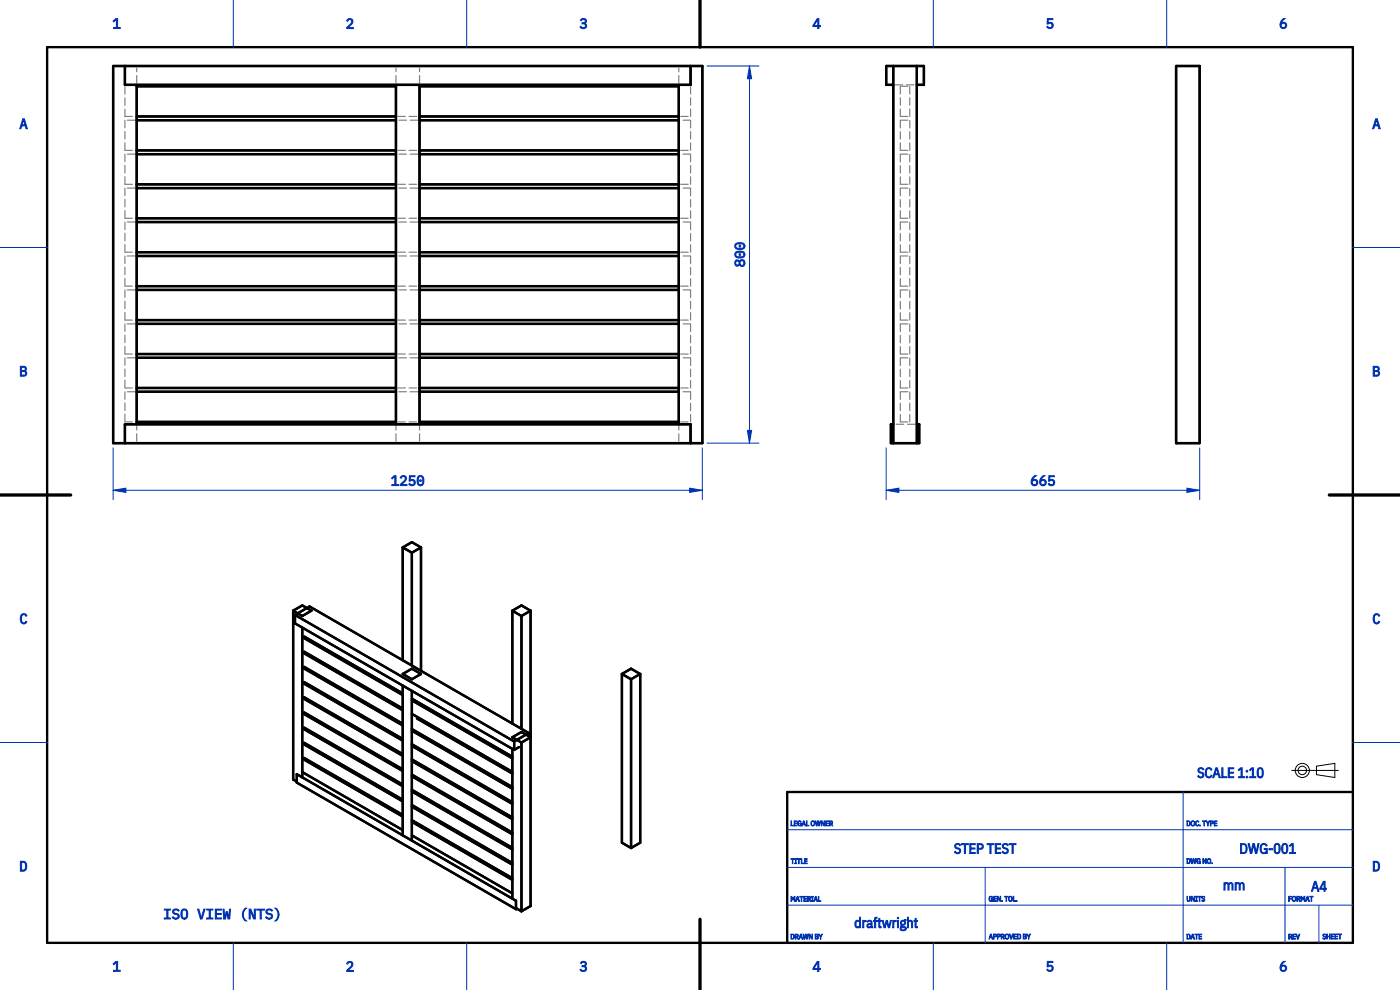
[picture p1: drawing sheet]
<svg xmlns="http://www.w3.org/2000/svg" width="297mm" height="210mm" viewBox="0 0 297 210" stroke-linecap="round" stroke-linejoin="round" font-family="sans-serif">
<defs><g id="words">
<g font-size="3" fill="#0033b2">
<text x="23.9" y="6.1">1</text>
<text x="73.4" y="6.1">2</text>
<text x="122.8" y="6.1">3</text>
<text x="172.3" y="6.1">4</text>
<text x="221.9" y="6.1">5</text>
<text x="271.3" y="6.1">6</text>
<text x="4.1" y="27.4">A</text>
<text x="291.1" y="27.4">A</text>
<text x="4.1" y="79.9">B</text>
<text x="291.1" y="79.9">B</text>
<text x="4.1" y="132.4">C</text>
<text x="291.1" y="132.4">C</text>
<text x="4.1" y="184.9">D</text>
<text x="291.1" y="184.9">D</text>
<text x="259.4" y="189.1">mm</text>
<text x="278.1" y="189.1">A4</text>
<text x="23.9" y="206.1">1</text>
<text x="73.4" y="206.1">2</text>
<text x="122.8" y="206.1">3</text>
<text x="172.3" y="206.1">4</text>
<text x="221.9" y="206.1">5</text>
<text x="271.3" y="206.1">6</text>
</g>
</g></defs>
<g fill="none" stroke="#000" stroke-width=".5">
<path d="M10 10h277v190h-277zM24 14h125v80h-125zM26.5 14v4h120v-4M29 18.3h55M29 18v72M84 18v72M89 18.3h55M89 18v72M144 18v72M189.5 18h-1.5v-4h8v4h-1.5M189.5 14v80M194.5 14v80"/>
<path d="M249.5 14h5v80h-5zM29 39.9h55M29 39.1h55M29 32.7h55M29 31.9h55M29 25.5h55M29 24.7h55M89 39.9h55M89 39.1h55M89 32.7h55M89 31.9h55M89 25.5h55"/>
<path d="M89 24.7h55M29 54.3h55M29 53.5h55M29 47.1h55M29 46.3h55M89 54.3h55M89 53.5h55M89 47.1h55M89 46.3h55M29 75.9h55M29 75.1h55M29 68.7h55"/>
<path d="M29 67.9h55M29 61.5h55M29 60.7h55M89 75.9h55M89 75.1h55M89 68.7h55M89 67.9h55M89 61.5h55M89 60.7h55M26.5 94v-4h120v4M29 89.5h55M29 83.1h55"/>
<path d="M29 82.3h55M89 89.5h55M89 83.1h55M89 82.3h55M189.5 90h-.5v4h6v-4h-.5M85.4 116.1l2 1.1M85.4 116.1l2-1.1 1.9 1.1M85.4 116.1v24M87.4 117.2v24M89.3 116.1l-1.9 1.1M89.3 116.1v26.2M62.2 129.5v35.8l.8 .5"/>
<path d="M62.2 129.5l1.9-1.1 2 1.1-2 1.2zM62.6 130.4v1.8l46.5 26.9M62.6 130.4l46.5 26.9M62.6 130.4l3.1-1.8 46.5 26.9M64.1 133.1v31.8M64.5 138.6l20.9 12.1M64.5 138.2l20.9 12.1M64.5 135.4l20.9 12M64.5 135l20.9 12.1M108.7 129.5l1.9-1.1 2 1.1M108.7 129.5l1.9 1.2M108.7 129.5v24"/>
<path d="M110.6 130.7v23.9M112.6 129.5l-2 1.2M112.6 129.5v62.7l-2 1.1M64.5 157.9l20.9 12.1M64.5 157.6l20.9 12M64.5 154.7l20.9 12.1M64.5 154.3l20.9 12.1M64.5 151.5l20.9 12M64.5 151.1l20.9 12.1M64.5 148.2l20.9 12.1M64.5 147.9l20.9 12.1M64.5 145l20.9 12.1"/>
<path d="M64.5 144.7l20.9 12M64.5 141.8l20.9 12.1M64.5 141.4l20.9 12.1M85.4 143l2-1.2 1.9 1.2-1.9 1.1zM85.4 145.4v31.8M87.4 158.2l21.3 12.3M87.4 157.9l21.3 12.3M87.4 155l21.3 12.3M87.4 154.6l21.3 12.3M87.4 151.4l21.3 12.3M87.4 148.6l21.3 12.3M87.4 148.2l21.3 12.3"/>
<path d="M87.4 146.5v31.8M88.5 152.4l20.2 11.7M108.7 156.4l1.9-1.1 2 1.1-2 1.1zM108.7 158.9v31.7M109.1 157.3v1.8M110.1 158.5l-1 .6M110.6 157.5v35.8M112.2 155.5l-3.1 1.8M112.2 155.5v.7M131.9 143l2-1.2 1.9 1.2M131.9 143l2 1.1M131.9 143v35.8l2 1.1"/>
<path d="M133.9 144.1v35.8M135.8 143v35.8l-1.9 1.1M135.8 143l-1.9 1.1M63 164.2l46.5 26.9v1.8l-46.5-26.9zM64.1 163.8l21.3 12.3M64.5 161.1l20.9 12.1M64.5 160.8l20.9 12.1M87.4 177.2l21.3 12.3M87.4 174.3l21.3 12.3M87.4 174l21.3 12.3M87.4 171.1l21.3 12.3M87.4 170.8l21.3 12.3"/>
<path d="M87.4 167.9l21.3 12.3M87.4 167.5l21.3 12.3M87.4 164.7l21.3 12.3M87.4 164.3l21.3 12.3M87.4 161.4l21.3 12.4M87.4 161.1l21.3 12.3M287 168h-120v32M109.5 192.9l.2-.2 .9 .6"/>
</g>
<g fill="none" stroke="#7f7f7f" stroke-width=".25" stroke-dasharray="1.6 .8">
<path d="M26.5 18.4v6.3M29 17.6v-3.2M84 17.6v-3.2M89 17.6v-3.2M144 17.6v-3.2M189.9 18h4.2M191 18.3h2M26.5 39.1h2.1M26.5 31.9h2.1M26.5 24.7h2.1M26.5 39.9v6.4M26.5 32.7v6.4"/>
<path d="M26.5 25.5v6.4M28.6 39.9h-2.1M28.6 32.7h-2.1M28.6 25.5h-2.1M84.4 39.1h4.2M84.4 31.9h4.2M84.4 24.7h4.2M88.6 39.9h-4.2M88.6 32.7h-4.2M88.6 25.5h-4.2M144.4 39.1h2.1M144.4 31.9h2.1"/>
<path d="M144.4 24.7h2.1M146.5 39.9h-2.1M146.5 32.7h-2.1M146.5 25.5h-2.1M146.5 39.1v-6.4M146.5 31.9v-6.4M146.5 24.7v-6.3M191 39.1v-6.4M191 31.9v-6.4M191 24.7v-6.4M191 39.9h2M191 39.1h2"/>
<path d="M191 32.7h2M191 31.9h2M191 25.5h2M191 24.7h2M193 39.1v-6.4M193 31.9v-6.4M193 24.7v-6.4M26.5 53.5h2.1M26.5 46.3h2.1M26.5 47.1v6.4M26.5 54.3v6.4M28.6 54.3h-2.1"/>
<path d="M28.6 47.1h-2.1M84.4 53.5h4.2M84.4 46.3h4.2M88.6 54.3h-4.2M88.6 47.1h-4.2M144.4 53.5h2.1M144.4 46.3h2.1M146.5 54.3h-2.1M146.5 47.1h-2.1M146.5 53.5v-6.4M146.5 46.3v-6.4M191 53.5v-6.4"/>
<path d="M191 46.3v-6.4M191 54.3h2M191 53.5h2M191 47.1h2M191 46.3h2M193 53.5v-6.4M193 46.3v-6.4M26.5 75.1h2.1M26.5 67.9h2.1M26.5 60.7h2.1M26.5 68.7v6.4M26.5 61.5v6.4"/>
<path d="M26.5 75.9v6.4M28.6 75.9h-2.1M28.6 68.7h-2.1M28.6 61.5h-2.1M84.4 75.1h4.2M84.4 67.9h4.2M84.4 60.7h4.2M88.6 75.9h-4.2M88.6 68.7h-4.2M88.6 61.5h-4.2M144.4 75.1h2.1M144.4 67.9h2.1"/>
<path d="M144.4 60.7h2.1M146.5 75.9h-2.1M146.5 68.7h-2.1M146.5 61.5h-2.1M146.5 75.1v-6.4M146.5 67.9v-6.4M146.5 60.7v-6.4M191 75.1v-6.4M191 67.9v-6.4M191 60.7v-6.4M191 75.9h2M191 75.1h2"/>
<path d="M191 68.7h2M191 67.9h2M191 61.5h2M191 60.7h2M193 75.1v-6.4M193 67.9v-6.4M193 60.7v-6.4M26.5 89.5h2.1M26.5 82.3h2.1M26.5 83.1v6.4M28.6 83.1h-2.1M29 93.6v-3.2"/>
<path d="M84 93.6v-3.2M84.4 89.5h4.2M84.4 82.3h4.2M88.6 83.1h-4.2M89 93.6v-3.2M144 93.6v-3.2M144.4 89.5h2.1M144.4 82.3h2.1M146.5 83.1h-2.1M146.5 89.5v-6.4M146.5 82.3v-6.4M191 89.5v-6.4"/>
<path d="M191 82.3v-6.4M191 89.5h2M191 83.1h2M191 82.3h2M193 89.5v-6.4M193 82.3v-6.4M194.1 90h-4.2"/>
</g>
<g fill="none" stroke="#0033b2" stroke-width=".21">
<path d="M49.5 0v10M99 0v10M148.5 0v10M198 0v10M247.5 0v10M150 14h11M159 14v80M0 52.5h10M287 52.5h10M24 95v11M149 95v11M150 94h11"/>
<path d="M188 95v11M254.5 95v11M0 105h10M24 104h125M188 104h66.5M287 105h10M0 157.5h10M287 157.5h10M167 176h120M251 168v32M49.5 200v10M99 200v10"/>
<path d="M148.5 200v10M167 184h120M167 192h120M198 200v10M209 184v16M247.5 200v10M272.6 184v16M279.8 192v8"/>
</g>
<g fill="#0033b2" stroke="#0033b2" stroke-width=".21">
<path d="M24 104l2.7-.4v.9z"/>
<path d="M146.3 103.6l2.7 .4-2.7 .5z"/>
<path d="M188 104l2.7-.4v.9z"/>
<path d="M251.8 103.6l2.7 .4-2.7 .5z"/>
<path d="M158.6 91.3h.9l-.5 2.7z"/>
<path d="M159 14l.5 2.7h-.9z"/>
<path d="M83.1 101.4l.5-.5h.4v1.9h.6v.2h-1.4v-.2h.6v-1.7l-.6 .5zM85.1 101a.72 .72 0 0 1 1.1 .3 .72 .72 0 0 1-.4 1l-.6 .5h1.1v.2h-1.4v-.3l.7-.6a.5 .5 0 0 0 .4-.6 .5 .5 0 0 0-.7-.3l-.2 .2h-.2zM86.9 100.9h1.1v.2h-.9l-.1 .8a.68 .68 0 0 1 1 .1 .68 .68 0 0 1-.1 1 .68 .68 0 0 1-1-.1l-.2-.2 .2-.2a.47 .47 0 0 0 .7 .3 .47 .47 0 0 0 .1-.7 .47 .47 0 0 0-.7 0h-.2zM88.7 101a.78 .78 0 0 1 1 .1 .78 .78 0 0 1 .2 .9 .79 .79 0 0 1-.7 1 .79 .79 0 0 1-.7-1zM88.9 101.2l-.2 .4a.99 .99 0 0 0 .4 1.2 .67 .67 0 0 0 .6-1 .5 .5 0 0 0-.2-.6 .5 .5 0 0 0-.6 0zM89 101.9a.2 .2 0 0 1 .4 0 .2 .2 0 0 1-.4 0z"/>
<path d="M219.2 101.1l.3-.2h.3l-.5 .5-.3 .6a.68 .68 0 0 1 1 0 .68 .68 0 0 1-.1 1 .68 .68 0 0 1-1-.2 1.33 1.33 0 0 1 .3-1.7zM219 102.4a.47 .47 0 0 0 .9 0 .47 .47 0 0 0-.9 0zM221 101.1l.3-.2h.3l-.5 .5-.3 .6a.68 .68 0 0 1 1 0 .68 .68 0 0 1-.1 1 .68 .68 0 0 1-1-.2 1.33 1.33 0 0 1 .3-1.7zM220.8 102.4a.47 .47 0 0 0 .9 0 .47 .47 0 0 0-.9 0zM222.5 100.9h1.2v.2h-1v.8a.68 .68 0 0 1 .9 .1 .68 .68 0 0 1-.1 1 .68 .68 0 0 1-1-.1l-.1-.2 .2-.2a.47 .47 0 0 0 .6 .3 .47 .47 0 0 0 .2-.7 .47 .47 0 0 0-.7 0h-.3z"/>
<path d="M156 55.3a.53 .53 0 0 1 .9 .2 .63 .63 0 0 1 .9-.3 .63 .63 0 0 1 .2 .9 .57 .57 0 0 1-.6 .4 .57 .57 0 0 1-.5-.4 .59 .59 0 0 1-.9 .2 .59 .59 0 0 1-.1-.9zM157.1 55.4a.48 .48 0 0 0 .1 .8 .48 .48 0 0 0 .7-.3 .48 .48 0 0 0-.5-.6zM156 55.8a.41 .41 0 0 0 .8 0 .41 .41 0 0 0-.8 0zM156 53.5l.8-.2a.84 .84 0 0 1 1 .2 .84 .84 0 0 1 .1 1l-.8 .2a.84 .84 0 0 1-1-.2 .84 .84 0 0 1-.1-1zM156.2 53.7a.5 .5 0 0 0 0 .6 .5 .5 0 0 0 .6 .2 .67 .67 0 0 0 1-.6 1.06 1.06 0 0 0-1.3-.3zM156.7 54a.2 .2 0 0 1 .4 0 .2 .2 0 0 1-.4 0zM156 51.7l.8-.2a.84 .84 0 0 1 1 .2 .84 .84 0 0 1 .1 1l-.8 .2a.84 .84 0 0 1-1-.2 .84 .84 0 0 1-.1-1zM156.2 51.9a.5 .5 0 0 0 0 .6 .5 .5 0 0 0 .6 .2 .67 .67 0 0 0 1-.6 1.06 1.06 0 0 0-1.3-.3zM156.7 52.2a.2 .2 0 0 1 .4 0 .2 .2 0 0 1-.4 0z"/>
<path d="M167.8 174.1h.1v1l.4 .1h-.5zM168.5 174.1h.6l-.5 .1v.4h.4l-.4 .1v.4l.5 .1h-.6zM169.3 174.2l.4-.1 .3 .2-.1 .1a.27 .27 0 0 0-.4-.2 .27 .27 0 0 0-.1 .3v.3a.25 .25 0 0 0 .1 .3 .25 .25 0 0 0 .3-.1 .25 .25 0 0 0-.1-.4h.3v.6l-.1-.2-.2 .2a.53 .53 0 0 1-.5-.3 .53 .53 0 0 1 .1-.7zM170.4 174.1h.2l.3 1.1-.2-.3h-.4l-.2 .3zM170.5 174.2l-.1 .6h.3zM171.1 174.1h.1v1l.4 .1h-.5zM172.1 174.2a.47 .47 0 0 1 .7 .5 .47 .47 0 0 1-.7 .4zM172.2 174.3v.5a.27 .27 0 0 0 .2 .3 .27 .27 0 0 0 .3-.3l-.1-.5zM172.9 174.1h.2l.1 1 .2-1h.2l.2 1 .2-1h.1l-.2 1.1h-.2l-.2-1-.2 1h-.1zM174.2 174.1h.2l.4 .9v-.9h.2v1.1h-.2l-.4-.9v.9h-.2zM175.2 174.1h.6l-.5 .1v.4h.5l-.5 .1v.4l.5 .1h-.6zM176 174.1l.6 .2-.2 .4 .3 .5h-.2l-.2-.5h-.2v.5h-.1zM176.1 174.2v.4h.4v-.3z"/>
<path d="M251.8 174.1a.57 .57 0 0 1 .7 .3 .57 .57 0 0 1-.2 .8h-.5zM251.9 174.2v.9h.2a.44 .44 0 0 0 .3-.5 .44 .44 0 0 0-.5-.4zM252.8 174.2a.47 .47 0 0 1 .7 .5 .47 .47 0 0 1-.7 .4zM252.9 174.3l-.1 .5a.27 .27 0 0 0 .3 .3 .27 .27 0 0 0 .2-.3v-.5zM253.8 174.2a.26 .26 0 0 1 .3-.1 .26 .26 0 0 1 .1 .3 .25 .25 0 0 0-.3-.2 .25 .25 0 0 0-.1 .3v.3a.25 .25 0 0 0 .1 .3 .25 .25 0 0 0 .3-.2 .31 .31 0 0 1-.3 .3 .31 .31 0 0 1-.3-.4zM254.5 175.1a.1 .1 0 0 1 .2 0 .1 .1 0 0 1-.2 0zM255.1 174.1h.7l-.3 .1v1h-.1v-1zM255.9 174.1h.1l.2 .5 .4-.5-.3 .7v.4h-.1v-.4zM256.8 174.1l.5 .1 .1 .2-.1 .3h-.4v.5h-.1zM256.9 174.2v.4h.4v-.3zM257.6 174.1h.6l-.5 .1v.4h.4l-.4 .1v.4l.5 .1h-.6z"/>
<path d="M167.8 182.2h.7l-.3 .1v.9h-.1v-.9zM168.6 182.2h.4l-.1 .1v.8l.1 .1h-.4l.2-.1v-.8zM169.1 182.2h.7l-.3 .1v.9h-.1v-.9zM170 182.2h.1v.9l.4 .1h-.5zM170.7 182.2h.5l-.4 .1v.3h.4l-.4 .1v.4l.4 .1h-.5z"/>
<path d="M202.7 179.1l.7-.2 .4 .4-.2 .1a.42 .42 0 0 0-.5-.4 .42 .42 0 0 0-.3 .5 .42 .42 0 0 0 .5 .4 .66 .66 0 0 1 .4 1 .66 .66 0 0 1-1.1 0l-.1-.2 .1-.1a.44 .44 0 0 0 .8 .2 .44 .44 0 0 0-.2-.7 .62 .62 0 0 1-.6-.3 .62 .62 0 0 1 .1-.7zM204 179h1.4v.2h-.6v1.8h-.2v-1.8h-.6zM205.7 179h1.2v.2h-.9v.7h.8v.2h-.8v.7h.9v.2h-1.2zM207.3 179h.8a.6 .6 0 0 1 .5 .5 .6 .6 0 0 1-.5 .6h-.5v.9h-.3zM207.6 179.2v.7h.6l.1-.6zM209.4 179h1.4v.2h-.6v1.8h-.2v-1.8h-.6zM211.1 179h1.2v.2h-.9v.7h.8v.2h-.8v.7h.9v.2h-1.2zM212.8 179.1l.7-.2 .4 .4-.2 .1a.42 .42 0 0 0-.5-.4 .42 .42 0 0 0-.3 .5 .42 .42 0 0 0 .5 .4 .66 .66 0 0 1 .4 1 .66 .66 0 0 1-1.1 0l-.1-.2 .2-.1a.44 .44 0 0 0 .7 .2 .44 .44 0 0 0-.2-.7 .62 .62 0 0 1-.6-.3 .62 .62 0 0 1 .1-.7zM214.1 179h1.4v.2h-.6v1.8h-.2v-1.8h-.6z"/>
<path d="M251.8 182.1a.57 .57 0 0 1 .7 .3 .57 .57 0 0 1-.2 .8h-.5zM251.9 182.2v.9h.2a.44 .44 0 0 0 .3-.5 .44 .44 0 0 0-.5-.4zM252.6 182.1h.1l.2 1 .2-1h.2l.2 1 .1-1h.2l-.3 1.1h-.1l-.2-1-.2 1h-.2zM254 182.2l.4-.1 .2 .2-.1 .1a.27 .27 0 0 0-.3-.2 .27 .27 0 0 0-.2 .3v.3a.25 .25 0 0 0 .1 .3 .25 .25 0 0 0 .4-.1 .25 .25 0 0 0-.2-.4h.3v.6l-.1-.2-.1 .2a.53 .53 0 0 1-.6-.3 .53 .53 0 0 1 .2-.7zM255.2 182.1h.1l.5 .9v-.9h.1v1.1h-.2l-.4-.9v.9h-.1zM256.2 182.2a.47 .47 0 0 1 .7 .5 .47 .47 0 0 1-.7 .4zM256.3 182.3l-.1 .5a.27 .27 0 0 0 .3 .3 .27 .27 0 0 0 .3-.3l-.1-.5zM257.1 183.1a.09 .09 0 0 1 .1 0 .09 .09 0 0 1-.1 0z"/>
<path d="M263.2 179a1.19 1.19 0 0 1 1.2 .2 1.14 1.14 0 0 1 .1 1.4 1.14 1.14 0 0 1-1.3 .4zM263.4 179.2v1.6h.4a.93 .93 0 0 0 .6-.8 .93 .93 0 0 0-.6-.8zM264.8 179h.2l.4 1.8 .4-1.8h.3l.4 1.8 .4-1.8h.2l-.5 2h-.3l-.3-1.8-.5 1.8h-.2zM267.5 179.2a.77 .77 0 0 1 1.3 .2l-.2 .1a.54 .54 0 0 0-.6-.4 .54 .54 0 0 0-.4 .7v.4a.54 .54 0 0 0 .5 .7 .54 .54 0 0 0 .5-.7h-.4v-.2h.6v1h-.2v-.2a.76 .76 0 0 1-1 .2 .76 .76 0 0 1-.3-1zM269.2 180h.7v.3h-.7zM270.5 179.1a.73 .73 0 0 1 .9 0 .73 .73 0 0 1 .2 .9 .72 .72 0 0 1-.2 .9 .72 .72 0 0 1-1-.1l-.1-1zM270.6 179.3l-.1 1a.43 .43 0 0 0 .4 .6 .43 .43 0 0 0 .4-.6l-.1-1-.3-.2zM272.1 179.1a.73 .73 0 0 1 .9 0 .73 .73 0 0 1 .2 .9 .72 .72 0 0 1-.2 .9 .72 .72 0 0 1-.9-.1l-.2-1zM272.2 179.3l-.1 1a.43 .43 0 0 0 .4 .6 .43 .43 0 0 0 .5-.6l-.1-1-.4-.2zM273.5 179.4l.5-.4h.4v1.8h.4v.2h-1.2v-.2h.5v-1.7l-.4 .4z"/>
<path d="M167.8 190.2h.2l.2 .6 .3-.6h.1v1h-.1v-.9l-.3 .6-.3-.6v.9h-.1zM169.1 190.2h.2l.3 1-.2-.3h-.4l-.2 .3zM169.2 190.3l-.2 .5h.4zM169.7 190.2h.7l-.3 .1v.9h-.1v-.9zM170.5 190.2h.6l-.4 .1v.3h.4l-.4 .1v.4l.4 .1h-.6zM171.3 190.2l.6 .1-.1 .4 .2 .5h-.1l-.2-.5h-.3v.5h-.1zM171.4 190.3v.3h.4v-.3zM172.1 190.2h.4l-.1 .1v.8l.1 .1h-.4l.2-.1v-.8zM173 190.2h.1l.4 1-.3-.3h-.3l-.3 .3zM173 190.3l-.1 .5h.3zM173.6 190.2h.1v.9l.4 .1h-.5z"/>
<path d="M209.9 190.2l.4-.1 .3 .2-.1 .1a.27 .27 0 0 0-.4-.2 .27 .27 0 0 0-.2 .3v.3a.25 .25 0 0 0 .2 .3 .25 .25 0 0 0 .3-.1 .25 .25 0 0 0-.2-.4h.4v.6l-.2-.2-.1 .2a.53 .53 0 0 1-.6-.3 .53 .53 0 0 1 .2-.7zM210.8 190.1h.6l-.5 .1v.4h.4l-.4 .1v.4l.5 .1h-.6zM211.6 190.1h.1l.5 .9v-.9h.1v1.1h-.2l-.4-.9v.9h-.1zM212.5 191.1a.1 .1 0 0 1 .2 0 .1 .1 0 0 1-.2 0zM213.1 190.1h.7l-.3 .1v1h-.1v-1zM214.1 190.2a.47 .47 0 0 1 .7 .5 .47 .47 0 0 1-.7 .4zM214.1 190.3v.5a.27 .27 0 0 0 .2 .3 .27 .27 0 0 0 .3-.3v-.5zM215 190.1h.1v1l.4 .1h-.5zM215.6 191.1a.1 .1 0 0 1 .2 0 .1 .1 0 0 1-.2 0z"/>
<path d="M251.8 190.1h.1l.1 .9a.23 .23 0 0 0 .2 .1 .23 .23 0 0 0 .2-.3v-.7h.1v.7a.35 .35 0 0 1-.4 .4 .35 .35 0 0 1-.3-.4zM252.7 190.1h.2l.4 .9v-.9h.1v1.1h-.1l-.5-.9v.9h-.1zM253.6 190.1h.4l-.1 .1v.9l.1 .1h-.4l.2-.1v-.9zM254.1 190.1h.7l-.3 .1v1h-.1v-1zM255 190.2l.4-.1 .2 .2h-.1a.22 .22 0 0 0-.3-.1 .22 .22 0 0 0-.1 .3 .22 .22 0 0 0 .3 .1 .3 .3 0 0 1 .1 .5 .3 .3 0 0 1-.5-.2l.4 .1a.35 .35 0 0 0-.4-.4z"/>
<path d="M273.4 190.1h.6l-.5 .1v.4h.4l-.4 .1v.5h-.1zM274.2 190.2a.47 .47 0 0 1 .7 .5 .47 .47 0 0 1-.7 .4zM274.3 190.3l-.1 .5a.27 .27 0 0 0 .3 .3 .27 .27 0 0 0 .3-.3l-.1-.5zM275.1 190.1l.6 .2-.1 .4 .2 .5h-.1l-.2-.5h-.3v.5h-.1zM275.2 190.2v.4h.4v-.3zM276 190.1h.1l.3 .6 .3-.6h.1v1.1h-.1v-.9l-.3 .6-.3-.6v.9h-.1zM277.3 190.1h.2l.3 1.1-.2-.3h-.4l-.2 .3zM277.4 190.2l-.2 .6h.3zM277.9 190.1h.7l-.3 .1v1h-.2v-1z"/>
<path d="M167.8 198.2a.57 .57 0 0 1 .7 .2 .57 .57 0 0 1-.2 .8h-.5zM167.9 198.3v.8h.2a.44 .44 0 0 0 .3-.5 .44 .44 0 0 0-.5-.3zM168.7 198.2l.6 .1-.1 .4 .2 .5h-.2l-.2-.5h-.2v.5h-.1zM168.8 198.3v.3h.4v-.3zM169.8 198.2h.2l.3 1-.2-.3h-.4l-.2 .3zM169.9 198.3l-.2 .5h.3zM170.4 198.2h.1l.2 .9 .1-.9h.2l.2 .9 .2-.9h.1l-.2 1h-.2l-.2-.9-.2 .9h-.1zM171.7 198.2h.1l.4 .8v-.8h.2v1h-.2l-.4-.9v.9h-.1zM172.9 198.2l.7 .1-.2 .4 .2 .2-.1 .3h-.6zM173.1 198.7v.4h.3v-.4zM173.1 198.3v.3h.3v-.3zM173.7 198.2h.1l.3 .5 .4-.5-.3 .6v.4h-.2v-.4z"/>
<path d="M182.3 194.6h.3v2.2h-.3v-.3a.56 .56 0 0 1-.7 .3 .56 .56 0 0 1-.2-.8 .56 .56 0 0 1 .2-.7 .56 .56 0 0 1 .7 .2zM181.7 195.5a.62 .62 0 0 0-.2 .7 .62 .62 0 0 0 .6 .4l.2-.2v-.8l-.2-.2zM183 195.2h.2v.3l.5-.3v.3l-.4 .1-.1 1.2h-.2zM184 195.4l.5-.2a.46 .46 0 0 1 .5 .5v.9h.2v.2l-.4-.1v-.2a.48 .48 0 0 1-.6 .3 .48 .48 0 0 1-.3-.6 .48 .48 0 0 1 .6-.3h.3a.37 .37 0 0 0-.2-.5 .37 .37 0 0 0-.5 .2zM184.2 196.1a.31 .31 0 0 0 .2 .5 .31 .31 0 0 0 .4-.3v-.2zM185.6 194.6h.5v.2h-.3v.4h.3v.2h-.3v1.4h-.3v-1.4h-.2v-.2h.2zM186.4 194.8h.3v.4h.3v.2h-.3v1.2h.2v.2l-.5-.1v-1.3h-.2v-.2h.2zM187.2 195.2h.2l.3 1.4 .3-1.4h.3l.3 1.4 .3-1.4h.2l-.4 1.6h-.3l-.3-1.3-.3 1.3h-.3zM189.4 195.2h.2v.3l.5-.3v.3l-.5 .1v1.2h-.2zM190.4 194.7a.15 .15 0 0 1 .3 0 .15 .15 0 0 1-.3 0zM190.4 195.2h.2v1.6h-.2zM191.2 195.3l1-.3v.2l-.3 .1a.61 .61 0 0 1 .1 .8 .61 .61 0 0 1-.7 .2v.2l.5 .1a.46 .46 0 0 1 .4 .5 .46 .46 0 0 1-.6 .3 .41 .41 0 0 1-.6-.1 .41 .41 0 0 1 .2-.6 .27 .27 0 0 1-.1-.3 .27 .27 0 0 1 .2-.2l-.2-.3zM191.2 196.8v.1a.43 .43 0 0 0 .4 .4 .43 .43 0 0 0 .4-.4zM191.2 195.8a.35 .35 0 0 0 .7 0 .35 .35 0 0 0-.7 0zM192.5 194.6h.2v.9a.46 .46 0 0 1 .6-.3 .46 .46 0 0 1 .3 .6v1h-.2v-1a.32 .32 0 0 0-.3-.4 .32 .32 0 0 0-.4 .3v1.1h-.2zM194.1 194.8h.2v.4h.3v.2h-.3v1.2h.3v.2l-.5-.1v-1.3h-.2v-.2h.2z"/>
<path d="M210.1 198.1h.2l.3 1.1-.2-.3h-.4l-.2 .3zM210.2 198.2l-.2 .6h.4zM210.8 198.1l.5 .1 .1 .2-.1 .3h-.4v.5h-.1zM210.9 198.2v.4h.3v-.3zM211.6 198.1l.5 .1 .1 .2-.1 .3h-.4v.5h-.1zM211.7 198.2v.4h.4v-.3zM212.4 198.1l.6 .2-.1 .4 .2 .5h-.2l-.2-.5h-.2v.5h-.1zM212.5 198.2v.4h.4v-.3zM213.3 198.2a.47 .47 0 0 1 .7 .5 .47 .47 0 0 1-.7 .4zM213.4 198.3v.5a.27 .27 0 0 0 .2 .3 .27 .27 0 0 0 .3-.3l-.1-.5zM214.1 198.1h.2l.2 1 .3-1h.1l-.3 1.1h-.2zM215.1 198.1h.5l-.4 .1v.4h.4l-.4 .1v.4l.4 .1h-.5zM215.8 198.1a.57 .57 0 0 1 .7 .3 .57 .57 0 0 1-.2 .8h-.5zM216 198.2v.9h.2a.44 .44 0 0 0 .2-.5 .44 .44 0 0 0-.4-.4zM217.1 198.1l.6 .2-.1 .3 .1 .3-.1 .3h-.5zM217.2 198.7v.4l.4-.1v-.3zM217.2 198.2v.4h.4v-.3zM217.8 198.1h.2l.2 .5 .4-.5-.3 .7v.4h-.1v-.4z"/>
<path d="M251.8 198.2a.57 .57 0 0 1 .7 .2 .57 .57 0 0 1-.2 .8h-.5zM251.9 198.3v.8h.2a.44 .44 0 0 0 .3-.5 .44 .44 0 0 0-.5-.3zM252.9 198.2h.2l.3 1-.2-.3h-.4l-.2 .3zM253 198.3l-.1 .5h.3zM253.5 198.2h.7l-.3 .1v.9h-.1v-.9zM254.4 198.2h.5l-.4 .1v.3h.4l-.4 .1v.4l.4 .1h-.5z"/>
<path d="M273.4 198.2l.6 .1-.1 .4 .2 .5h-.2l-.2-.5h-.2v.5h-.1zM273.5 198.3v.3h.4v-.3zM274.3 198.2h.5l-.4 .1v.3h.4l-.4 .1v.4l.4 .1h-.5zM275 198.2h.1l.2 .9 .3-.9h.1l-.3 1h-.1z"/>
<path d="M280.7 198.2l.3-.1 .3 .2h-.2a.22 .22 0 0 0-.3-.1 .22 .22 0 0 0 0 .3 .22 .22 0 0 0 .3 .1 .3 .3 0 0 1 .1 .5 .3 .3 0 0 1-.5-.2l.4 .1a.35 .35 0 0 0-.4-.4zM281.5 198.1h.1v.5h.4v-.5h.2v1.1h-.2v-.5h-.4v.5h-.1zM282.4 198.1h.6l-.5 .1v.4h.5l-.5 .1v.4l.5 .1h-.6zM283.2 198.1h.6l-.5 .1v.4h.5l-.5 .1v.4l.5 .1h-.6zM283.9 198.1h.7l-.3 .1v1h-.1v-1z"/>
<path d="M254.3 163l.7-.1 .4 .3-.2 .1a.42 .42 0 0 0-.5-.3 .42 .42 0 0 0-.3 .4 .42 .42 0 0 0 .5 .4 .66 .66 0 0 1 .4 1 .66 .66 0 0 1-1.1 0l-.1-.2 .1-.1a.44 .44 0 0 0 .8 .3 .44 .44 0 0 0-.2-.8 .62 .62 0 0 1-.6-.3 .62 .62 0 0 1 .1-.7zM256 163l.4-.2 .5 .1 .2 .4-.2 .1a.51 .51 0 0 0-.6-.3 .51 .51 0 0 0-.4 .6v.5a.51 .51 0 0 0 .4 .6 .51 .51 0 0 0 .6-.4l.2 .1a.78 .78 0 0 1-1 .4 .78 .78 0 0 1-.4-1zM257.9 162.9h.3l.7 2.1h-.3l-.1-.7h-.8l-.2 .7h-.2zM258.1 163.1l-.3 1h.6zM259.2 162.9h.2v1.9h.8v.2h-1zM260.6 162.9h1.1v.2h-.9v.7h.9v.2h-.9v.8h.9v.2h-1.1zM262.7 163.3l.5-.4h.3v1.9h.5v.2h-1.2v-.2h.5v-1.8l-.5 .5zM264.4 164.8a.18 .18 0 0 1 .3 0 .18 .18 0 0 1-.3 0zM264.4 163.6a.18 .18 0 0 1 .3 0 .18 .18 0 0 1-.3 0zM265.1 163.3l.5-.4h.3v1.9h.5v.2h-1.2v-.2h.5v-1.8l-.5 .5zM266.9 163a.73 .73 0 0 1 .9 0 .73 .73 0 0 1 .2 .9 .72 .72 0 0 1-.2 .9 .72 .72 0 0 1-1-.1l-.1-1zM267 163.2l-.1 1a.43 .43 0 0 0 .4 .6 .43 .43 0 0 0 .4-.6v-1l-.4-.2z"/>
<path d="M34.9 192.8h1.3v.2h-.6v1.7h.6v.2h-1.3v-.2h.5v-1.7h-.5zM36.8 192.9l.7-.1 .5 .3-.2 .2a.45 .45 0 0 0-.6-.3 .45 .45 0 0 0-.1 .7 .7 .7 0 0 1 .8 .2 .7 .7 0 0 1-.1 .9 .95 .95 0 0 1-1.3-.2l.2-.2a.48 .48 0 0 0 .7 .4 .48 .48 0 0 0 .2-.8 .69 .69 0 0 1-.8-.2 .69 .69 0 0 1 0-.9zM38.6 193a.78 .78 0 0 1 1 0 .78 .78 0 0 1 .2 .9 .79 .79 0 0 1-.7 1.1 .79 .79 0 0 1-.7-1.1zM38.8 193.1l-.2 .5a.99 .99 0 0 0 .4 1.1 .66 .66 0 0 0 .6-1 .5 .5 0 0 0-.2-.6 .5 .5 0 0 0-.6 0zM41.9 192.8h.3l.5 1.9 .5-1.9h.3l-.6 2.1h-.4zM43.9 192.8h1.3v.2h-.6v1.7h.6v.2h-1.3v-.2h.5v-1.7h-.5zM45.7 192.8h1.3v.3h-1.1v.7h1v.2h-1v.7h1.1v.2h-1.3zM47.3 192.8h.2l.2 1.9 .3-1.3h.2l.3 1.3 .2-1.9h.2l-.2 2.1h-.3l-.3-1.2-.3 1.2h-.3zM51.9 192.8l.4-.1a1.73 1.73 0 0 0 0 2.6 1.38 1.38 0 0 1-.8-1.7zM52.8 192.8h.4l.7 1.8v-1.8h.3v2.1h-.4l-.7-1.7v1.7h-.3zM54.5 192.8h1.6v.3h-.7v1.8h-.2v-1.8h-.7zM56.6 192.9l.7-.1 .5 .3-.2 .2a.45 .45 0 0 0-.6-.3 .45 .45 0 0 0-.1 .7 .7 .7 0 0 1 .8 .2 .7 .7 0 0 1-.1 .9 .95 .95 0 0 1-1.3-.2l.2-.2a.48 .48 0 0 0 .7 .4 .48 .48 0 0 0 .2-.8 .69 .69 0 0 1-.8-.2 .69 .69 0 0 1 0-.9zM58.3 192.7a1.38 1.38 0 0 1 .8 1.7l-.3 .7-.5 .2a1.73 1.73 0 0 0 0-2.6z"/>
</g>
<g fill="none" stroke="#000" stroke-width=".21">
<path d="M274 163.4h9.9M279.3 162.5l3.9-.6v3l-3.9-.6z"/>
<circle cx="276.3" cy="163.4" r="1.5"/>
<circle cx="276.3" cy="163.4" r=".9"/>
</g>
<path d="M148.5 0v10M0 105h15M282 105h15M148.5 195v15" fill="none" stroke="#000" stroke-width=".7"/>
<use href="#words"/>
</svg>
